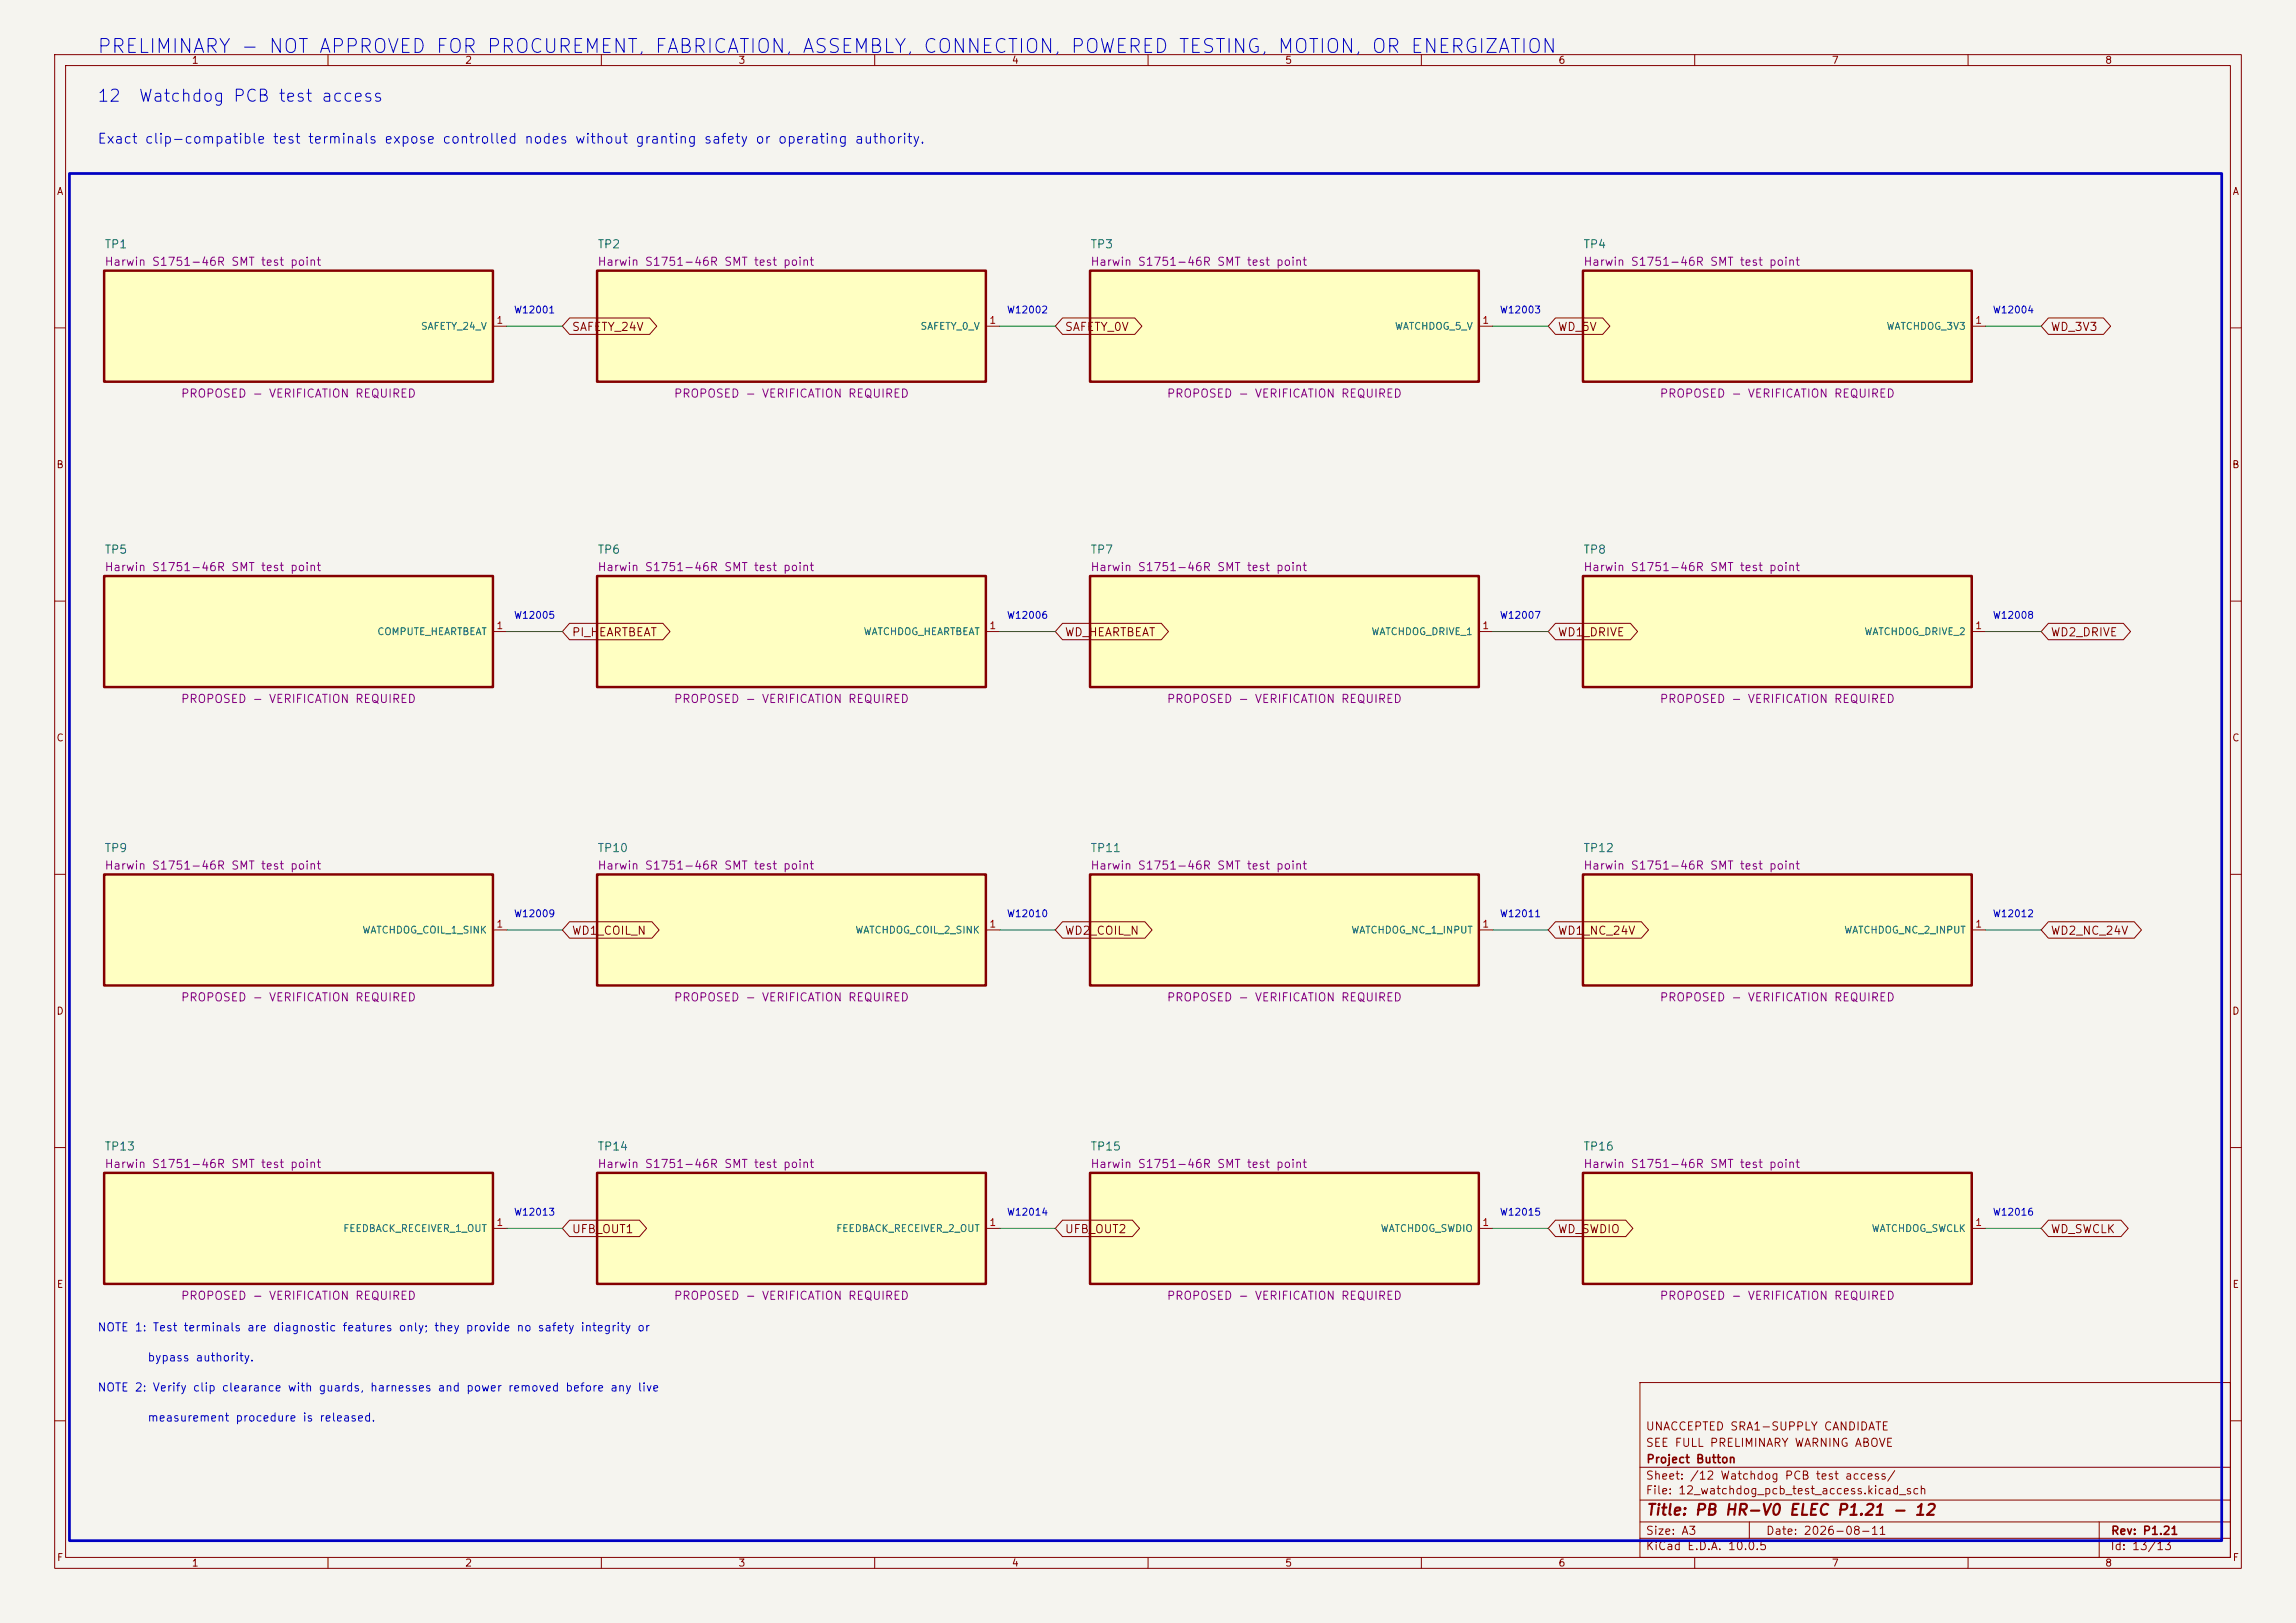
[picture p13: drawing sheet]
<svg xmlns="http://www.w3.org/2000/svg" width="420mm" height="297mm" viewBox="0 0 420 297" stroke-linecap="round" stroke-linejoin="round" font-family="sans-serif">
<defs><g id="words">
<text font-size="2.5" fill="#0000c2" x="17.6" y="10.4">PRELIMINARY - NOT APPROVED FOR PROCUREMENT, FABRICATION, ASSEMBLY, CONNECTION, POWERED TESTING, MOTION, OR ENERGIZATION</text>
<g font-size="2.2" fill="#0000c2">
<text x="17.7" y="19.2">12</text>
<text x="25.2" y="19.2">Watchdog PCB test access</text>
</g>
<text font-size="2" fill="#840000" x="301" y="277.8">Title: PB HR-V0 ELEC P1.21 - 12</text>
<text font-size="1.8" fill="#0000c2" x="17.7" y="26.7">Exact clip-compatible test terminals expose controlled nodes without granting safety or operating authority.</text>
<g font-size="1.5" fill="#006464">
<text x="19" y="45.8">TP1</text>
<text x="109.2" y="45.8">TP2</text>
<text x="199.4" y="45.8">TP3</text>
<text x="289.5" y="45.8">TP4</text>
<text x="19" y="101.7">TP5</text>
<text x="109.2" y="101.7">TP6</text>
<text x="199.4" y="101.7">TP7</text>
<text x="289.5" y="101.7">TP8</text>
<text x="19" y="156.3">TP9</text>
<text x="109.2" y="156.3">TP10</text>
<text x="199.4" y="156.3">TP11</text>
<text x="289.5" y="156.3">TP12</text>
<text x="19" y="210.9">TP13</text>
<text x="109.2" y="210.9">TP14</text>
<text x="199.4" y="210.9">TP15</text>
<text x="289.5" y="210.9">TP16</text>
</g>
<g font-size="1.5" fill="#840084">
<text x="19" y="49">Harwin S1751-46R SMT test point</text>
<text x="109.2" y="49">Harwin S1751-46R SMT test point</text>
<text x="199.4" y="49">Harwin S1751-46R SMT test point</text>
<text x="289.5" y="49">Harwin S1751-46R SMT test point</text>
<text x="33" y="73.1">PROPOSED - VERIFICATION REQUIRED</text>
<text x="123.2" y="73.1">PROPOSED - VERIFICATION REQUIRED</text>
<text x="213.3" y="73.1">PROPOSED - VERIFICATION REQUIRED</text>
<text x="303.5" y="73.1">PROPOSED - VERIFICATION REQUIRED</text>
<text x="19" y="104.9">Harwin S1751-46R SMT test point</text>
<text x="109.2" y="104.9">Harwin S1751-46R SMT test point</text>
<text x="199.4" y="104.9">Harwin S1751-46R SMT test point</text>
<text x="289.5" y="104.9">Harwin S1751-46R SMT test point</text>
<text x="33" y="129">PROPOSED - VERIFICATION REQUIRED</text>
<text x="123.2" y="129">PROPOSED - VERIFICATION REQUIRED</text>
<text x="213.3" y="129">PROPOSED - VERIFICATION REQUIRED</text>
<text x="303.5" y="129">PROPOSED - VERIFICATION REQUIRED</text>
<text x="19" y="159.5">Harwin S1751-46R SMT test point</text>
<text x="109.2" y="159.5">Harwin S1751-46R SMT test point</text>
<text x="199.4" y="159.5">Harwin S1751-46R SMT test point</text>
<text x="289.5" y="159.5">Harwin S1751-46R SMT test point</text>
<text x="33" y="183.6">PROPOSED - VERIFICATION REQUIRED</text>
<text x="123.2" y="183.6">PROPOSED - VERIFICATION REQUIRED</text>
<text x="213.3" y="183.6">PROPOSED - VERIFICATION REQUIRED</text>
<text x="303.5" y="183.6">PROPOSED - VERIFICATION REQUIRED</text>
<text x="19" y="214.1">Harwin S1751-46R SMT test point</text>
<text x="109.2" y="214.1">Harwin S1751-46R SMT test point</text>
<text x="199.4" y="214.1">Harwin S1751-46R SMT test point</text>
<text x="289.5" y="214.1">Harwin S1751-46R SMT test point</text>
<text x="33" y="238.2">PROPOSED - VERIFICATION REQUIRED</text>
<text x="123.2" y="238.2">PROPOSED - VERIFICATION REQUIRED</text>
<text x="213.3" y="238.2">PROPOSED - VERIFICATION REQUIRED</text>
<text x="303.5" y="238.2">PROPOSED - VERIFICATION REQUIRED</text>
</g>
<g font-size="1.5" fill="#840000">
<text x="104.5" y="60.9">SAFETY_24V</text>
<text x="194.7" y="60.9">SAFETY_0V</text>
<text x="284.8" y="60.9">WD_5V</text>
<text x="375" y="60.9">WD_3V3</text>
<text x="104.5" y="116.8">PI_HEARTBEAT</text>
<text x="194.7" y="116.8">WD_HEARTBEAT</text>
<text x="284.8" y="116.8">WD1_DRIVE</text>
<text x="375" y="116.8">WD2_DRIVE</text>
<text x="104.5" y="171.4">WD1_COIL_N</text>
<text x="194.7" y="171.4">WD2_COIL_N</text>
<text x="284.8" y="171.4">WD1_NC_24V</text>
<text x="375" y="171.4">WD2_NC_24V</text>
<text x="104.5" y="226">UFB_OUT1</text>
<text x="194.7" y="226">UFB_OUT2</text>
<text x="284.8" y="226">WD_SWDIO</text>
<text x="375" y="226">WD_SWCLK</text>
<text x="300.9" y="262.1">UNACCEPTED SRA1-SUPPLY CANDIDATE</text>
<text x="300.9" y="265.1">SEE FULL PRELIMINARY WARNING ABOVE</text>
<text x="301" y="268.1">Project Button</text>
<text x="300.9" y="273.8">File: 12_watchdog_pcb_test_access.kicad_sch</text>
<text x="300.9" y="271.1">Sheet: /12 Watchdog PCB test access/</text>
<text x="300.9" y="281.2">Size: A3</text>
<text x="322.9" y="281.2">Date: 2026-08-11</text>
<text x="386" y="281.2">Rev: P1.21</text>
<text x="300.9" y="284">KiCad E.D.A. 10.0.5</text>
<text x="385.9" y="284">Id: 13/13</text>
</g>
<g font-size="1.5" fill="#0000c2">
<text x="17.7" y="244">NOTE 1: Test terminals are diagnostic features only; they provide no safety integrity or</text>
<text x="26.9" y="249.5">bypass authority.</text>
<text x="17.7" y="255">NOTE 2: Verify clip clearance with guards, harnesses and power removed before any live</text>
<text x="26.9" y="260.5">measurement procedure is released.</text>
</g>
<g font-size="1.3" fill="#840000">
<text x="35" y="12">1</text>
<text x="85" y="12">2</text>
<text x="135" y="12">3</text>
<text x="185" y="12">4</text>
<text x="235" y="12">5</text>
<text x="285" y="12">6</text>
<text x="335" y="12">7</text>
<text x="385" y="12">8</text>
<text x="10.3" y="36">A</text>
<text x="408.3" y="36">A</text>
<text x="10.2" y="86">B</text>
<text x="408.2" y="86">B</text>
<text x="10.2" y="136">C</text>
<text x="408.2" y="136">C</text>
<text x="10.2" y="186">D</text>
<text x="408.2" y="186">D</text>
<text x="10.3" y="236">E</text>
<text x="408.3" y="236">E</text>
<text x="10.3" y="286">F</text>
<text x="35" y="287">1</text>
<text x="85" y="287">2</text>
<text x="135" y="287">3</text>
<text x="185" y="287">4</text>
<text x="235" y="287">5</text>
<text x="285" y="287">6</text>
<text x="335" y="287">7</text>
<text x="385" y="287">8</text>
<text x="408.3" y="286">F</text>
</g>
<g font-size="1.3" fill="#a90000">
<text x="90.7" y="59.6">1</text>
<text x="180.9" y="59.6">1</text>
<text x="271" y="59.6">1</text>
<text x="361.2" y="59.6">1</text>
<text x="90.7" y="115.4">1</text>
<text x="180.9" y="115.4">1</text>
<text x="271" y="115.4">1</text>
<text x="361.2" y="115.4">1</text>
<text x="90.7" y="170">1</text>
<text x="180.9" y="170">1</text>
<text x="271" y="170">1</text>
<text x="361.2" y="170">1</text>
<text x="90.7" y="224.7">1</text>
<text x="180.9" y="224.7">1</text>
<text x="271" y="224.7">1</text>
<text x="361.2" y="224.7">1</text>
</g>
<g font-size="1.3" fill="#0000c2">
<text x="93.9" y="57.7">W12001</text>
<text x="184.1" y="57.7">W12002</text>
<text x="274.3" y="57.7">W12003</text>
<text x="364.4" y="57.7">W12004</text>
<text x="93.9" y="113.5">W12005</text>
<text x="184.1" y="113.5">W12006</text>
<text x="274.3" y="113.5">W12007</text>
<text x="364.4" y="113.5">W12008</text>
<text x="93.9" y="168.2">W12009</text>
<text x="184.1" y="168.2">W12010</text>
<text x="274.3" y="168.2">W12011</text>
<text x="364.4" y="168.2">W12012</text>
<text x="93.9" y="222.8">W12013</text>
<text x="184.1" y="222.8">W12014</text>
<text x="274.3" y="222.8">W12015</text>
<text x="364.4" y="222.8">W12016</text>
</g>
<g font-size="1.3" fill="#006464">
<text x="76.9" y="60.7">SAFETY_24_V</text>
<text x="168.3" y="60.7">SAFETY_0_V</text>
<text x="255.1" y="60.7">WATCHDOG_5_V</text>
<text x="345" y="60.7">WATCHDOG_3V3</text>
<text x="68.9" y="116.5">COMPUTE_HEARTBEAT</text>
<text x="157.9" y="116.5">WATCHDOG_HEARTBEAT</text>
<text x="250.8" y="116.5">WATCHDOG_DRIVE_1</text>
<text x="340.9" y="116.5">WATCHDOG_DRIVE_2</text>
<text x="66.2" y="171.1">WATCHDOG_COIL_1_SINK</text>
<text x="156.4" y="171.1">WATCHDOG_COIL_2_SINK</text>
<text x="247.1" y="171.1">WATCHDOG_NC_1_INPUT</text>
<text x="337.2" y="171.1">WATCHDOG_NC_2_INPUT</text>
<text x="62.7" y="225.8">FEEDBACK_RECEIVER_1_OUT</text>
<text x="152.9" y="225.8">FEEDBACK_RECEIVER_2_OUT</text>
<text x="252.5" y="225.8">WATCHDOG_SWDIO</text>
<text x="342.3" y="225.8">WATCHDOG_SWCLK</text>
</g>
</g></defs>
<path d="M0 0h420v297h-420z" fill="#f5f4ef" stroke="#f5f4ef" stroke-width=".18"/>
<g fill="none" stroke="#840000" stroke-width=".18">
<path d="M10 10h400v277h-400zM12 12h396v273h-396zM60 10v2M110 10v2M160 10v2M210 10v2M260 10v2M310 10v2M360 10v2M10 60h2M408 60h2M10 110h2"/>
<path d="M408 110h2M10 160h2M408 160h2M10 210h2M408 210h2M300 253h108v32h-108zM10 260h2M300 278.5h108M300 274.5h108M300 268.5h108M320 278.5v3M384 278.5v6.5"/>
<path d="M408 260h2M60 285v2M110 285v2M160 285v2M210 285v2M260 285v2M300 281.5h108M310 285v2M360 285v2"/>
</g>
<path d="M199.4 49.5h71.1v20.4h-71.1z" fill="#ffffc2"/>
<path d="M199.4 49.5h71.1v20.4h-71.1z" fill="none" stroke="#840000" stroke-width=".45"/>
<path d="M270.5 59.7h2.5" fill="none" stroke="#840000" stroke-width=".18"/>
<path d="M289.6 214.6h71.1v20.3h-71.1z" fill="#ffffc2"/>
<path d="M289.6 214.6h71.1v20.3h-71.1z" fill="none" stroke="#840000" stroke-width=".45"/>
<path d="M360.7 224.8h2.5" fill="none" stroke="#840000" stroke-width=".18"/>
<path d="M199.4 160h71.1v20.3h-71.1z" fill="#ffffc2"/>
<path d="M199.4 160h71.1v20.3h-71.1z" fill="none" stroke="#840000" stroke-width=".45"/>
<path d="M270.5 170.2h2.5" fill="none" stroke="#840000" stroke-width=".18"/>
<path d="M199.4 214.6h71.1v20.3h-71.1z" fill="#ffffc2"/>
<path d="M199.4 214.6h71.1v20.3h-71.1z" fill="none" stroke="#840000" stroke-width=".45"/>
<path d="M270.5 224.8h2.5" fill="none" stroke="#840000" stroke-width=".18"/>
<path d="M109.2 105.4h71.1v20.3h-71.1z" fill="#ffffc2"/>
<path d="M109.2 105.4h71.1v20.3h-71.1z" fill="none" stroke="#840000" stroke-width=".45"/>
<path d="M180.3 115.6h2.6" fill="none" stroke="#840000" stroke-width=".18"/>
<path d="M109.2 160h71.1v20.3h-71.1z" fill="#ffffc2"/>
<path d="M109.2 160h71.1v20.3h-71.1z" fill="none" stroke="#840000" stroke-width=".45"/>
<path d="M180.3 170.2h2.6" fill="none" stroke="#840000" stroke-width=".18"/>
<path d="M19 105.4h71.2v20.3h-71.2z" fill="#ffffc2"/>
<path d="M19 105.4h71.2v20.3h-71.2z" fill="none" stroke="#840000" stroke-width=".45"/>
<path d="M90.2 115.6h2.5" fill="none" stroke="#840000" stroke-width=".18"/>
<path d="M109.2 49.5h71.1v20.4h-71.1z" fill="#ffffc2"/>
<path d="M109.2 49.5h71.1v20.4h-71.1z" fill="none" stroke="#840000" stroke-width=".45"/>
<path d="M180.3 59.7h2.6" fill="none" stroke="#840000" stroke-width=".18"/>
<path d="M19 49.5h71.2v20.4h-71.2z" fill="#ffffc2"/>
<path d="M19 49.5h71.2v20.4h-71.2z" fill="none" stroke="#840000" stroke-width=".45"/>
<path d="M90.2 59.7h2.5" fill="none" stroke="#840000" stroke-width=".18"/>
<path d="M19 214.6h71.2v20.3h-71.2z" fill="#ffffc2"/>
<path d="M19 214.6h71.2v20.3h-71.2z" fill="none" stroke="#840000" stroke-width=".45"/>
<path d="M90.2 224.8h2.5" fill="none" stroke="#840000" stroke-width=".18"/>
<path d="M19 160h71.2v20.3h-71.2z" fill="#ffffc2"/>
<path d="M19 160h71.2v20.3h-71.2z" fill="none" stroke="#840000" stroke-width=".45"/>
<path d="M90.2 170.2h2.5" fill="none" stroke="#840000" stroke-width=".18"/>
<path d="M109.2 214.6h71.1v20.3h-71.1z" fill="#ffffc2"/>
<path d="M109.2 214.6h71.1v20.3h-71.1z" fill="none" stroke="#840000" stroke-width=".45"/>
<path d="M180.3 224.8h2.6" fill="none" stroke="#840000" stroke-width=".18"/>
<path d="M199.4 105.4h71.1v20.3h-71.1z" fill="#ffffc2"/>
<path d="M199.4 105.4h71.1v20.3h-71.1z" fill="none" stroke="#840000" stroke-width=".45"/>
<path d="M270.5 115.6h2.5" fill="none" stroke="#840000" stroke-width=".18"/>
<path d="M289.6 49.5h71.1v20.4h-71.1z" fill="#ffffc2"/>
<path d="M289.6 49.5h71.1v20.4h-71.1z" fill="none" stroke="#840000" stroke-width=".45"/>
<path d="M360.7 59.7h2.5" fill="none" stroke="#840000" stroke-width=".18"/>
<path d="M289.6 160h71.1v20.3h-71.1z" fill="#ffffc2"/>
<path d="M289.6 160h71.1v20.3h-71.1z" fill="none" stroke="#840000" stroke-width=".45"/>
<path d="M360.7 170.2h2.5" fill="none" stroke="#840000" stroke-width=".18"/>
<path d="M289.6 105.4h71.1v20.3h-71.1z" fill="#ffffc2"/>
<path d="M289.6 105.4h71.1v20.3h-71.1z" fill="none" stroke="#840000" stroke-width=".45"/>
<g fill="none" stroke="#840000" stroke-width=".18">
<path d="M104.2 58.2h14.6l1.3 1.5-1.3 1.5h-14.6l-1.3-1.5zM194.4 58.2h13.2l1.3 1.5-1.3 1.5h-13.2l-1.4-1.5zM284.5 58.2h8.7l1.3 1.5-1.3 1.5h-8.7l-1.3-1.5zM374.7 58.2h10.1l1.3 1.5-1.3 1.5h-10.1l-1.3-1.5zM104.2 114.1h17.1l1.3 1.5-1.3 1.5h-17.1l-1.3-1.5zM194.4 114.1h18l1.3 1.5-1.3 1.5h-18l-1.4-1.5zM284.5 114.1h13.7l1.4 1.5-1.4 1.5h-13.7l-1.3-1.5zM360.7 115.6h2.5M374.7 114.1h13.7l1.3 1.5-1.3 1.5h-13.7l-1.3-1.5zM104.2 168.7h15.1l1.3 1.5-1.3 1.5h-15.1l-1.3-1.5zM194.4 168.7h15l1.3 1.5-1.3 1.5h-15l-1.4-1.5zM284.5 168.7h15.7l1.4 1.5-1.4 1.5h-15.7l-1.3-1.5z"/>
<path d="M374.7 168.7h15.7l1.3 1.5-1.3 1.5h-15.7l-1.3-1.5zM104.2 223.3h12.8l1.3 1.5-1.3 1.5h-12.8l-1.3-1.5zM194.4 223.3h12.7l1.4 1.5-1.4 1.5h-12.7l-1.4-1.5zM284.5 223.3h12.9l1.3 1.5-1.3 1.5h-12.9l-1.3-1.5zM374.7 223.3h13.3l1.3 1.5-1.3 1.5h-13.3l-1.3-1.5z"/>
</g>
<g fill="none" stroke="#009600" stroke-width=".18">
<path d="M92.7 59.7h10.2M182.9 59.7h10.1M273 59.7h10.2M363.2 59.7h10.2M92.7 115.6h10.2M182.9 115.6h10.1M273 115.6h10.2M363.2 115.6h10.2M92.7 170.2h10.2M182.9 170.2h10.1M273 170.2h10.2M363.2 170.2h10.2"/>
<path d="M92.7 224.8h10.2M182.9 224.8h10.1M273 224.8h10.2M363.2 224.8h10.2"/>
</g>
<path d="M12.7 31.8h393.7v250.1h-393.7z" fill="none" stroke="#0000c2" stroke-width=".5"/>
<use href="#words"/>
</svg>
